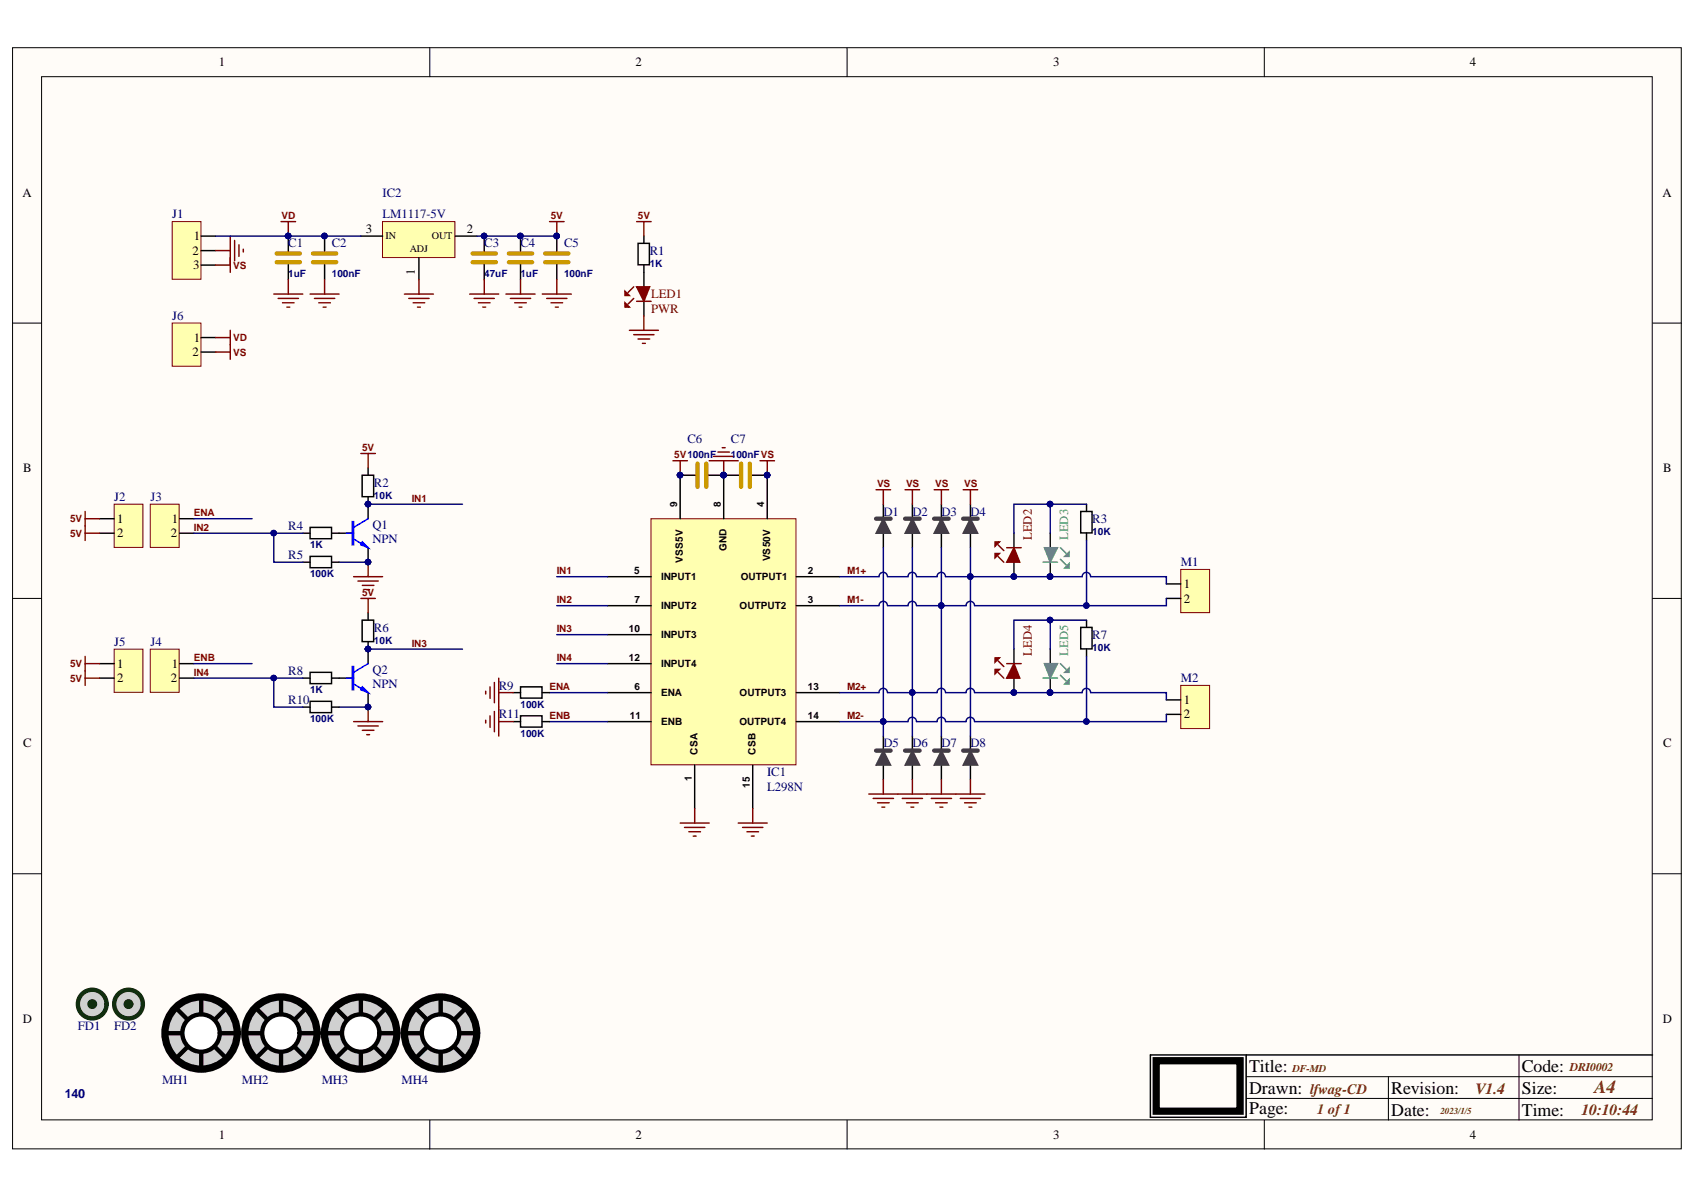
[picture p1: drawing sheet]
<svg xmlns="http://www.w3.org/2000/svg" width="297mm" height="210mm" viewBox="0 0 297 210" stroke-linecap="round" stroke-linejoin="round" font-family="sans-serif">
<defs><g id="words">
<text font-size="3.2" fill="#630" x="279.3" y="191.5">A4</text>
<g font-size="3.1">
<text x="218.8" y="187.9">Title:</text>
<text x="218.8" y="191.7">Drawn:</text>
<text x="243.7" y="191.7">Revision:</text>
<text x="266.5" y="187.9">Code:</text>
<text x="266.5" y="191.7">Size:</text>
<text x="218.8" y="195.2">Page:</text>
<text x="243.7" y="195.5">Date:</text>
<text x="266.5" y="195.5">Time:</text>
</g>
<g font-size="2.7" fill="#630">
<text x="258.4" y="191.6">V1.4</text>
<text x="277" y="195.4">10:10:44</text>
</g>
<g font-size="2.5" fill="#630">
<text x="229.4" y="191.6">lfwag-CD</text>
<text x="230.7" y="195.2">1 of 1</text>
</g>
<g font-size="2.2">
<text x="38.3" y="11.6">1</text>
<text x="111.3" y="11.6">2</text>
<text x="184.5" y="11.6">3</text>
<text x="257.5" y="11.6">4</text>
<text x="4" y="34.5">A</text>
<text x="291.2" y="34.5">A</text>
<text x="64.1" y="40.8">3</text>
<text x="81.8" y="40.8">2</text>
<text x="33.7" y="44.6">2</text>
<text x="33.8" y="47.2">3</text>
<text x="33.9" y="42.1">1</text>
<text x="72.7" y="48.1" transform="rotate(-90 72.7 48.1)">1</text>
<text x="33.9" y="59.9">1</text>
<text x="33.7" y="62.4">2</text>
<text x="4.1" y="82.7">B</text>
<text x="291.3" y="82.7">B</text>
<text x="20.5" y="91.6">1</text>
<text x="20.5" y="94.1">2</text>
<text x="29.9" y="94.1">2</text>
<text x="30.1" y="91.6">1</text>
<text x="207.3" y="103">1</text>
<text x="207.3" y="105.6">2</text>
<text x="20.5" y="117">1</text>
<text x="20.5" y="119.5">2</text>
<text x="29.9" y="119.5">2</text>
<text x="30.1" y="117">1</text>
<text x="207.3" y="123.3">1</text>
<text x="207.3" y="125.9">2</text>
<text x="4.1" y="131">C</text>
<text x="291.3" y="131">C</text>
<text x="4" y="179.2">D</text>
<text x="291.2" y="179.2">D</text>
<text x="38.3" y="199.5">1</text>
<text x="111.3" y="199.5">2</text>
<text x="184.5" y="199.5">3</text>
<text x="257.5" y="199.5">4</text>
</g>
<g font-size="2.2" fill="#000080">
<text x="67" y="34.5">IC2</text>
<text x="30.2" y="38.3">J1</text>
<text x="67" y="38.3">LM1117-5V</text>
<text x="50.5" y="43.4">C1</text>
<text x="58.1" y="43.4">C2</text>
<text x="84.8" y="43.4">C3</text>
<text x="91.2" y="43.4">C4</text>
<text x="98.8" y="43.4">C5</text>
<text x="113.8" y="44.6">R1</text>
<text x="30.2" y="56.1">J6</text>
<text x="120.4" y="77.6">C6</text>
<text x="128" y="77.6">C7</text>
<text x="20" y="87.8">J2</text>
<text x="26.3" y="87.8">J3</text>
<text x="65.5" y="85.3">R2</text>
<text x="50.5" y="92.9">R4</text>
<text x="65.2" y="95.2">NPN</text>
<text x="65.2" y="92.6">Q1</text>
<text x="154.7" y="90.3">D1</text>
<text x="159.8" y="90.3">D2</text>
<text x="164.9" y="90.3">D3</text>
<text x="170" y="90.3">D4</text>
<text x="191.3" y="91.6">R3</text>
<text x="50.5" y="98">R5</text>
<text x="206.8" y="99.2">M1</text>
<text x="20" y="113.2">J5</text>
<text x="26.3" y="113.2">J4</text>
<text x="65.5" y="110.7">R6</text>
<text x="191.3" y="111.9">R7</text>
<text x="50.5" y="118.3">R8</text>
<text x="65.2" y="118">Q2</text>
<text x="206.8" y="119.5">M2</text>
<text x="50.5" y="123.3">R10</text>
<text x="65.2" y="120.6">NPN</text>
<text x="87.4" y="125.9">R11</text>
<text x="87.4" y="120.8">R9</text>
<text x="154.7" y="131">D5</text>
<text x="159.8" y="131">D6</text>
<text x="164.9" y="131">D7</text>
<text x="170" y="131">D8</text>
<text x="134.4" y="136">IC1</text>
<text x="134.4" y="138.6">L298N</text>
<text x="13.6" y="180.5">FD1</text>
<text x="20" y="180.5">FD2</text>
<text x="28.4" y="189.9">MH1</text>
<text x="42.4" y="189.9">MH2</text>
<text x="56.3" y="189.9">MH3</text>
<text x="70.3" y="189.9">MH4</text>
<text x="11.4" y="192.4">140</text>
</g>
<g font-size="2.2" fill="#800000">
<text x="114" y="52.2">LED1</text>
<text x="114" y="54.8">PWR</text>
<text x="180.7" y="94.7" transform="rotate(-90 180.7 94.7)">LED2</text>
<text x="180.7" y="115" transform="rotate(-90 180.7 115)">LED4</text>
</g>
<g font-size="2.2" fill="#396">
<text x="187.1" y="94.7" transform="rotate(-90 187.1 94.7)">LED3</text>
<text x="187.1" y="115" transform="rotate(-90 187.1 115)">LED5</text>
</g>
<text font-size="2.1" fill="#630" x="274.9" y="187.7">DRI0002</text>
<g font-size="1.8" fill="#800000">
<text x="49.3" y="38.4">VD</text>
<text x="96.5" y="38.4">5V</text>
<text x="111.7" y="38.4">5V</text>
<text x="40.8" y="47.1">VS</text>
<text x="40.8" y="59.8">VD</text>
<text x="40.8" y="62.3">VS</text>
<text x="63.4" y="79.1">5V</text>
<text x="118.1" y="80.3">5V100nF</text>
<text x="72.1" y="88">IN1</text>
<text x="153.6" y="85.4">VS</text>
<text x="158.7" y="85.4">VS</text>
<text x="163.8" y="85.4">VS</text>
<text x="168.9" y="85.4">VS</text>
<text x="12.3" y="91.5">5V</text>
<text x="12.3" y="94">5V</text>
<text x="34" y="90.5">ENA</text>
<text x="34" y="93">IN2</text>
<text x="97.5" y="100.6">IN1</text>
<text x="148.4" y="100.6">M1+</text>
<text x="63.4" y="104.5">5V</text>
<text x="97.5" y="105.7">IN2</text>
<text x="148.4" y="105.7">M1-</text>
<text x="72.1" y="113.3">IN3</text>
<text x="97.5" y="110.8">IN3</text>
<text x="12.3" y="116.9">5V</text>
<text x="12.3" y="119.4">5V</text>
<text x="34" y="115.9">ENB</text>
<text x="34" y="118.4">IN4</text>
<text x="97.5" y="115.9">IN4</text>
<text x="96.2" y="121">ENA</text>
<text x="148.4" y="121">M2+</text>
<text x="96.2" y="126">ENB</text>
<text x="148.4" y="126">M2-</text>
</g>
<g font-size="1.8">
<text x="67.5" y="41.9">IN</text>
<text x="75.7" y="41.9">OUT</text>
<text x="71.8" y="44.2">ADJ</text>
<text x="118.6" y="88.9" transform="rotate(-90 118.6 88.9)">9</text>
<text x="126.2" y="88.9" transform="rotate(-90 126.2 88.9)">8</text>
<text x="133.9" y="88.9" transform="rotate(-90 133.9 88.9)">4</text>
<text x="111.1" y="100.6">5</text>
<text x="115.8" y="101.7">INPUT1</text>
<text x="119.6" y="98.6" transform="rotate(-90 119.6 98.6)">VSS5V</text>
<text x="127.2" y="96.6" transform="rotate(-90 127.2 96.6)">GND</text>
<text x="129.7" y="101.7">OUTPUT1</text>
<text x="134.9" y="98.4" transform="rotate(-90 134.9 98.4)">VS50V</text>
<text x="141.5" y="100.6">2</text>
<text x="111.1" y="105.7">7</text>
<text x="115.8" y="106.7">INPUT2</text>
<text x="129.5" y="106.7">OUTPUT2</text>
<text x="141.5" y="105.7">3</text>
<text x="110.1" y="110.8">10</text>
<text x="115.8" y="111.8">INPUT3</text>
<text x="110.1" y="115.9">12</text>
<text x="115.8" y="116.9">INPUT4</text>
<text x="111.1" y="121">6</text>
<text x="115.8" y="122">ENA</text>
<text x="129.5" y="122">OUTPUT3</text>
<text x="141.5" y="121">13</text>
<text x="110.3" y="126">11</text>
<text x="115.8" y="127.1">ENB</text>
<text x="129.5" y="127.1">OUTPUT4</text>
<text x="141.5" y="126">14</text>
<text x="121.1" y="136.8" transform="rotate(-90 121.1 136.8)">1</text>
<text x="122.2" y="132.3" transform="rotate(-90 122.2 132.3)">CSA</text>
<text x="132.3" y="132.3" transform="rotate(-90 132.3 132.3)">CSB</text>
<text x="131.3" y="138" transform="rotate(-90 131.3 138)">15</text>
</g>
<g font-size="1.8" fill="#000080">
<text x="113.8" y="46.8">1K</text>
<text x="50.5" y="48.6">1uF</text>
<text x="58.1" y="48.6">100nF</text>
<text x="84.8" y="48.6">47uF</text>
<text x="91.2" y="48.6">1uF</text>
<text x="98.8" y="48.6">100nF</text>
<text x="128" y="80.3">100nFVS</text>
<text x="65.5" y="87.4">10K</text>
<text x="191.3" y="93.8">10K</text>
<text x="54.3" y="96.1">1K</text>
<text x="54.3" y="101.2">100K</text>
<text x="65.5" y="112.8">10K</text>
<text x="191.3" y="114.1">10K</text>
<text x="54.3" y="121.5">1K</text>
<text x="91.2" y="124">100K</text>
<text x="54.3" y="126.5">100K</text>
<text x="91.2" y="129.1">100K</text>
</g>
<text font-size="1.8" fill="#630" x="226.4" y="187.8">DF-MD</text>
<text font-size="1.6" fill="#630" x="252.3" y="195.2">2023/1/5</text>
</g></defs>
<g fill="#fffcf8" stroke="#000" stroke-width=".18">
<path d="M2.2 8.4h292.3v192.9h-292.3z"/>
<path d="M7.3 13.4h282.1v182.8h-282.1z"/>
</g>
<g fill="none" stroke="#000" stroke-width=".18">
<path d="M75.3 8.4v5M148.4 8.4v5M221.4 8.4v5M2.2 56.6h5.1M289.4 56.6h5.1M2.2 104.9h5.1M289.4 104.9h5.1M2.2 153.1h5.1M289.4 153.1h5.1M75.3 196.3v5M148.4 196.3v5M218.3 192.5h71.1"/>
<path d="M218.3 188.6h71.1M221.4 196.3v5M243.2 188.6v7.7M266 184.8v11.5"/>
</g>
<path d="M218.3 184.8v11h-16.8v-11h87.9" fill="none" stroke="#000" stroke-width=".25"/>
<path d="M202.5 185.9h14.7v8.8h-14.7z" fill="none" stroke="#000" stroke-width="1.3"/>
<circle cx="16.2" cy="175.9" r="2.52" fill="#d0d0d0" stroke="#030" stroke-width=".76"/>
<circle cx="16.2" cy="175.9" r=".74" fill="#030" stroke="#030" stroke-width=".25"/>
<circle cx="22.5" cy="175.9" r="2.52" fill="#d0d0d0" stroke="#030" stroke-width=".76"/>
<circle cx="22.5" cy="175.9" r=".74" fill="#030" stroke="#030" stroke-width=".25"/>
<circle cx="35.2" cy="181" r="6.3" fill="#d0d0d0" stroke="#000" stroke-width="1.3"/>
<path d="M30.9 176.7l8.7 8.6M35.2 174.9v12.2M39.6 176.7l-8.7 8.6M29.1 181h12.2" fill="none" stroke="#000" stroke-width=".76"/>
<circle cx="35.2" cy="181" r="3.3" fill="#fff" stroke="#000" stroke-width=".76"/>
<circle cx="49.2" cy="181" r="6.3" fill="#d0d0d0" stroke="#000" stroke-width="1.3"/>
<path d="M44.9 176.7l8.6 8.6M49.2 174.9v12.2M53.5 176.7l-8.6 8.6M43.1 181h12.2" fill="none" stroke="#000" stroke-width=".76"/>
<circle cx="49.2" cy="181" r="3.3" fill="#fff" stroke="#000" stroke-width=".76"/>
<circle cx="63.2" cy="181" r="6.3" fill="#d0d0d0" stroke="#000" stroke-width="1.3"/>
<path d="M58.9 176.7l8.6 8.6M63.2 174.9v12.2M67.5 176.7l-8.6 8.6M57.1 181h12.2" fill="none" stroke="#000" stroke-width=".76"/>
<circle cx="63.2" cy="181" r="3.3" fill="#fff" stroke="#000" stroke-width=".76"/>
<circle cx="77.2" cy="181" r="6.3" fill="#d0d0d0" stroke="#000" stroke-width="1.3"/>
<path d="M72.9 176.7l8.6 8.6M77.2 174.9v12.2M81.5 176.7l-8.6 8.6M71.1 181h12.2" fill="none" stroke="#000" stroke-width=".76"/>
<circle cx="77.2" cy="181" r="3.3" fill="#fff" stroke="#000" stroke-width=".76"/>
<path d="M30.2 38.8h5v10.1h-5z" fill="#ffffb0" stroke="#800000" stroke-width=".18"/>
<path d="M35.2 41.4h2.6M35.2 43.9h2.6M35.2 46.4h2.6" fill="none" stroke="#000" stroke-width=".25"/>
<path d="M67 38.8h12.7v6.3h-12.7z" fill="#ffffb0" stroke="#800000" stroke-width=".18"/>
<path d="M63.2 41.4h3.8M73.4 45.2v3.8M79.7 41.4h3.8" fill="none" stroke="#000" stroke-width=".25"/>
<path d="M114 90.9h25.4v43.1h-25.4z" fill="#ffffb0" stroke="#800000" stroke-width=".18"/>
<g fill="none" stroke="#000" stroke-width=".25">
<path d="M119.1 83.3v7.6M126.7 83.3v7.6M134.4 83.3v7.6M106.4 101h7.6M106.4 106.1h7.6M106.4 111.2h7.6M106.4 116.3h7.6M139.5 101h7.6M139.5 106.1h7.6M106.4 121.4h7.6M106.4 126.4h7.6M121.7 134.1v7.6"/>
<path d="M131.8 134.1v7.6M139.5 121.4h7.6M139.5 126.4h7.6"/>
</g>
<g fill="#000080" stroke="#000080" stroke-width=".18">
<circle cx="134.3" cy="83.2" r=".48"/>
<circle cx="126.7" cy="83.2" r=".48"/>
<circle cx="119.1" cy="83.2" r=".48"/>
</g>
<path d="M26.3 88.3h5.1v7.6h-5.1z" fill="#ffffb0" stroke="#800000" stroke-width=".18"/>
<g fill="none" stroke="#000" stroke-width=".25">
<path d="M50.5 41.4v2.8M50.5 46.2v2.8M56.8 41.4v2.8M56.8 46.2v2.8M84.8 41.4v2.8M84.8 46.2v2.8M91.2 41.4v2.8M91.2 46.2v2.8M97.5 41.4v2.8M97.5 46.2v2.8M111.8 42.6h1.9v3.8h-1.9zM112.8 41.4v1.2"/>
<path d="M112.8 46.4v1.3M31.4 90.9h2.6M31.4 93.4h2.6"/>
</g>
<g fill="none" stroke="#800000" stroke-width=".25">
<path d="M49.2 38.8h2.6M50.5 38.8v2.6M96.2 38.8h2.6M97.5 38.8v2.6M48 51.5h5M48.7 52.3h3.6M49.5 53h2M50.2 53.8h.5M50.5 49v2.5M54.3 51.5h5.1M55.1 52.3h3.5M55.8 53h2.1"/>
<path d="M56.6 53.8h.5M56.8 49v2.5M70.8 51.5h5.1M71.6 52.3h3.6M72.4 53h2M73.1 53.8h.5M73.4 49v2.5M82.3 51.5h5.1M83 52.3h3.6M83.8 53h2M84.6 53.8h.5M84.8 49v2.5"/>
<path d="M88.6 51.5h5.1M89.4 52.3h3.5M90.1 53h2.1M90.9 53.8h.5M91.2 49v2.5M95 51.5h5.1M95.7 52.3h3.6M96.5 53h2M97.3 53.8h.5M97.5 49v2.5M111 52.3l-1 1M111 50.3l-1 1"/>
</g>
<g fill="#000080" stroke="#000080" stroke-width=".18">
<circle cx="50.5" cy="41.3" r=".49"/>
<circle cx="56.8" cy="41.3" r=".48"/>
<circle cx="91.1" cy="41.3" r=".49"/>
<circle cx="97.5" cy="41.3" r=".48"/>
<circle cx="84.8" cy="41.3" r=".48"/>
</g>
<path d="M48.5 45.9h4M48.5 44.4h4M54.8 45.9h4.1M54.8 44.4h4.1M82.8 45.9h4M82.8 44.4h4M89.1 45.9h4.1M89.1 44.4h4.1M95.5 45.9h4.1M95.5 44.4h4.1" fill="none" stroke="#c90" stroke-width=".76"/>
<path d="M112.8 47.7v2.6M112.8 52.8v2.5" fill="none" stroke="#101010" stroke-width=".25"/>
<path d="M111.5 50.3h2.3l-1 2.5z" fill="#800000"/>
<path d="M111.5 50.3h2.3l-1 2.5z" fill="none" stroke="#800000" stroke-width=".25"/>
<path d="M109.5 53l.7 .8h-.7z" fill="#800000"/>
<path d="M109.5 53l.7 .8h-.7z" fill="none" stroke="#800000" stroke-width=".25"/>
<path d="M109.5 51l.7 .8h-.7z" fill="#800000"/>
<path d="M111.5 38.8h2.5M112.8 38.8v2.6M109.5 51l.7 .8h-.7zM110.2 57.9h5.1M111 58.6h3.5M111.5 52.8h2.5M111.8 59.4h2M112.8 55.3v2.6M112.5 60.2h.5" fill="none" stroke="#800000" stroke-width=".25"/>
<path d="M26.3 113.7h5.1v7.6h-5.1z" fill="#ffffb0" stroke="#800000" stroke-width=".18"/>
<path d="M119.1 83.3h2.8M124 83.3h5.5M131.6 83.3h2.8M154.7 88.3v2.6M154.7 93.4v2.6M31.4 116.3h2.6M31.4 118.8h2.6" fill="none" stroke="#000" stroke-width=".25"/>
<g fill="none" stroke="#800000" stroke-width=".25">
<path d="M37.8 43.9h2.5M37.8 46.4h2.5M40.3 41.4v6.3M41.1 42.1v3.6M41.9 42.9v2M42.6 43.7v.5M125 80h3.5M125.7 79.2h2.1M126.5 78.4h.5M117.9 80.7h2.5M119.1 80.7v2.6M124.2 80.7h5.1"/>
<path d="M126.7 80.7v2.6M133.1 80.7h2.5M134.4 80.7v2.6"/>
</g>
<g fill="#000080" stroke="#000080" stroke-width=".18">
<circle cx="126.7" cy="83.2" r=".48"/>
<circle cx="119.1" cy="83.2" r=".48"/>
<circle cx="134.3" cy="83.2" r=".48"/>
</g>
<path d="M122.2 81.2v4.1M123.7 81.2v4.1M129.8 81.2v4.1M131.3 81.2v4.1" fill="none" stroke="#c90" stroke-width=".76"/>
<path d="M154.7 90.9l1.3 2.5h-2.6z" fill="#443c3e"/>
<path d="M154.7 90.9l1.3 2.5h-2.6z" fill="none" stroke="#443c3e" stroke-width=".25"/>
<path d="M153.4 90.9h2.6" fill="none" stroke="#443c3e" stroke-width=".76"/>
<path d="M154.7 129v2.5M154.7 134.1v2.5" fill="none" stroke="#000" stroke-width=".25"/>
<path d="M154.7 131.5l1.3 2.6h-2.6z" fill="#443c3e"/>
<path d="M154.7 131.5l1.3 2.6h-2.6z" fill="none" stroke="#443c3e" stroke-width=".25"/>
<path d="M153.4 131.5h2.6" fill="none" stroke="#443c3e" stroke-width=".76"/>
<path d="M159.8 88.3v2.6M159.8 93.4v2.6" fill="none" stroke="#000" stroke-width=".25"/>
<path d="M159.8 90.9l1.3 2.5h-2.6z" fill="#443c3e"/>
<path d="M159.8 90.9l1.3 2.5h-2.6z" fill="none" stroke="#443c3e" stroke-width=".25"/>
<path d="M158.5 90.9h2.6" fill="none" stroke="#443c3e" stroke-width=".76"/>
<path d="M159.8 129v2.5M159.8 134.1v2.5" fill="none" stroke="#000" stroke-width=".25"/>
<path d="M159.8 131.5l1.3 2.6h-2.6z" fill="#443c3e"/>
<path d="M159.8 131.5l1.3 2.6h-2.6z" fill="none" stroke="#443c3e" stroke-width=".25"/>
<path d="M158.5 131.5h2.6" fill="none" stroke="#443c3e" stroke-width=".76"/>
<path d="M164.9 88.3v2.6M164.9 93.4v2.6" fill="none" stroke="#000" stroke-width=".25"/>
<path d="M164.9 90.9l1.2 2.5h-2.5z" fill="#443c3e"/>
<path d="M164.9 90.9l1.2 2.5h-2.5z" fill="none" stroke="#443c3e" stroke-width=".25"/>
<path d="M163.6 90.9h2.5" fill="none" stroke="#443c3e" stroke-width=".76"/>
<path d="M164.9 129v2.5M164.9 134.1v2.5" fill="none" stroke="#000" stroke-width=".25"/>
<path d="M164.9 131.5l1.2 2.6h-2.5z" fill="#443c3e"/>
<path d="M164.9 131.5l1.2 2.6h-2.5z" fill="none" stroke="#443c3e" stroke-width=".25"/>
<path d="M163.6 131.5h2.5" fill="none" stroke="#443c3e" stroke-width=".76"/>
<path d="M170 88.3v2.6M170 93.4v2.6" fill="none" stroke="#000" stroke-width=".25"/>
<path d="M170 90.9l1.2 2.5h-2.5z" fill="#443c3e"/>
<path d="M170 90.9l1.2 2.5h-2.5z" fill="none" stroke="#443c3e" stroke-width=".25"/>
<path d="M168.7 90.9h2.5" fill="none" stroke="#443c3e" stroke-width=".76"/>
<path d="M170 129v2.5M170 134.1v2.5" fill="none" stroke="#000" stroke-width=".25"/>
<path d="M170 131.5l1.2 2.6h-2.5z" fill="#443c3e"/>
<path d="M170 131.5l1.2 2.6h-2.5z" fill="none" stroke="#443c3e" stroke-width=".25"/>
<path d="M168.7 131.5h2.5" fill="none" stroke="#443c3e" stroke-width=".76"/>
<g fill="none" stroke="#800000" stroke-width=".25">
<path d="M153.4 85.8h2.6M154.7 85.8v2.5M158.5 85.8h2.6M159.8 85.8v2.5M163.6 85.8h2.5M164.9 85.8v2.5M168.7 85.8h2.5M170 85.8v2.5M174.8 95.5l1 1M174.8 97.5l1 1M152.2 139.1h20.3M152.9 139.9h3.6"/>
<path d="M154.7 136.6v2.5M158 139.9h3.6M159.8 136.6v2.5M163.1 139.9h3.6M164.9 136.6v2.5M168.2 139.9h3.5M170 136.6v2.5M153.7 140.7h2M154.5 141.4h.5M158.8 140.7h2M159.5 141.4h.5M163.9 140.7h2"/>
<path d="M164.6 141.4h.5M168.9 140.7h2.1M169.7 141.4h.5"/>
</g>
<path d="M189.3 89.6h2v3.8h-2zM190.3 88.3v1.3M190.3 93.4v1.3" fill="none" stroke="#000" stroke-width=".25"/>
<path d="M177.6 93.4v2.6M177.6 98.5v2.5" fill="none" stroke="#101010" stroke-width=".25"/>
<circle cx="177.6" cy="101" r=".48" fill="#000080" stroke="#000080" stroke-width=".18"/>
<path d="M177.6 96l1 2.5h-2.3z" fill="#800000"/>
<path d="M177.6 96l1 2.5h-2.3z" fill="none" stroke="#800000" stroke-width=".25"/>
<path d="M174.3 94.9h.7l-.7 .8z" fill="#800000"/>
<path d="M174.3 94.9h.7l-.7 .8z" fill="none" stroke="#800000" stroke-width=".25"/>
<path d="M174.3 97h.7l-.7 .7z" fill="#800000"/>
<path d="M174.3 97h.7l-.7 .7zM176.3 96h2.6" fill="none" stroke="#800000" stroke-width=".25"/>
<g fill="#000080" stroke="#000080" stroke-width=".18">
<circle cx="177.6" cy="101" r=".48"/>
<circle cx="183.9" cy="101" r=".49"/>
</g>
<path d="M183.9 93.4v2.6M183.9 98.5v2.5" fill="none" stroke="#101010" stroke-width=".25"/>
<path d="M185.7 98l1 1M185.7 96l1 1" fill="none" stroke="#396" stroke-width=".25"/>
<path d="M182.9 96h2.3l-1.3 2.5z" fill="#396"/>
<path d="M182.9 96h2.3l-1.3 2.5z" fill="none" stroke="#396" stroke-width=".25"/>
<path d="M186.5 99.5l.7-.7v.7z" fill="#396"/>
<path d="M186.5 99.5l.7-.7v.7z" fill="none" stroke="#396" stroke-width=".25"/>
<path d="M186.5 97.5l.7-.8v.8z" fill="#396"/>
<path d="M182.7 98.5h2.5M186.5 97.5l.7-.8v.8z" fill="none" stroke="#396" stroke-width=".25"/>
<circle cx="183.9" cy="101" r=".49" fill="#000080" stroke="#000080" stroke-width=".18"/>
<path d="M206.8 99.8h5v7.5h-5z" fill="#ffffb0" stroke="#800000" stroke-width=".18"/>
<path d="M189.3 109.9h2v3.8h-2zM190.3 108.7v1.2M190.3 113.7v1.3M204.3 102.3h2.5M204.3 104.9h2.5" fill="none" stroke="#000" stroke-width=".25"/>
<g fill="none" stroke="#000080" stroke-width=".25">
<path d="M37.8 41.4h25.4M83.5 41.4h14M154.7 96v33M159.8 96v33M164.9 96v33M170 96v33M183.9 88.3h-6.3v5.1M183.9 88.3v5.1M183.9 88.3h6.4M190.3 94.7v11.4M155.4 101a.74 .74 0 0 0-.7-.7 .74 .74 0 0 0-.8 .7h-6.8M160.5 101a.74 .74 0 0 0-.7-.7 .74 .74 0 0 0-.8 .7h-3.5"/>
<path d="M165.6 101a.74 .74 0 0 0-.7-.7 .74 .74 0 0 0-.8 .7h-3.5M191 101a.74 .74 0 0 0-.7-.7 .74 .74 0 0 0-.8 .7h-23.9M191.1 101h13.2v1.3"/>
</g>
<g fill="#000080" stroke="#000080" stroke-width=".18">
<circle cx="84.8" cy="41.3" r=".48"/>
<circle cx="91.1" cy="41.3" r=".49"/>
<circle cx="97.5" cy="41.3" r=".48"/>
<circle cx="50.5" cy="41.3" r=".49"/>
<circle cx="56.8" cy="41.3" r=".48"/>
<circle cx="154.7" cy="126.4" r=".48"/>
<circle cx="159.8" cy="121.3" r=".48"/>
<circle cx="164.9" cy="106.1" r=".48"/>
<circle cx="169.9" cy="101" r=".48"/>
<circle cx="183.9" cy="88.3" r=".49"/>
<circle cx="190.3" cy="106.1" r=".48"/>
<circle cx="177.6" cy="101" r=".48"/>
<circle cx="183.9" cy="101" r=".49"/>
<circle cx="177.6" cy="121.3" r=".48"/>
</g>
<path d="M177.6 113.7v2.6M177.6 118.8v2.6" fill="none" stroke="#101010" stroke-width=".25"/>
<path d="M174.8 115.8l1 1M174.8 117.8l1 1" fill="none" stroke="#800000" stroke-width=".25"/>
<path d="M177.6 116.3l1 2.5h-2.3z" fill="#800000"/>
<path d="M177.6 116.3l1 2.5h-2.3z" fill="none" stroke="#800000" stroke-width=".25"/>
<path d="M174.3 115.3h.7l-.7 .7z" fill="#800000"/>
<path d="M174.3 115.3h.7l-.7 .7z" fill="none" stroke="#800000" stroke-width=".25"/>
<path d="M174.3 117.3h.7l-.7 .8z" fill="#800000"/>
<path d="M174.3 117.3h.7l-.7 .8zM176.3 116.3h2.6" fill="none" stroke="#800000" stroke-width=".25"/>
<g fill="#000080" stroke="#000080" stroke-width=".18">
<circle cx="177.6" cy="121.3" r=".48"/>
<circle cx="183.9" cy="121.3" r=".49"/>
</g>
<path d="M183.9 113.7v2.6M183.9 118.8v2.6" fill="none" stroke="#101010" stroke-width=".25"/>
<path d="M185.7 118.3l1 1M185.7 116.3l1 1" fill="none" stroke="#396" stroke-width=".25"/>
<path d="M182.9 116.3h2.3l-1.3 2.5z" fill="#396"/>
<path d="M182.9 116.3h2.3l-1.3 2.5z" fill="none" stroke="#396" stroke-width=".25"/>
<path d="M186.5 119.8l.7-.7v.7z" fill="#396"/>
<path d="M186.5 119.8l.7-.7v.7z" fill="none" stroke="#396" stroke-width=".25"/>
<path d="M186.5 117.8l.7-.8v.8z" fill="#396"/>
<path d="M182.7 118.8h2.5M186.5 117.8l.7-.8v.8z" fill="none" stroke="#396" stroke-width=".25"/>
<g fill="#000080" stroke="#000080" stroke-width=".18">
<circle cx="183.9" cy="121.3" r=".49"/>
<circle cx="183.9" cy="108.6" r=".49"/>
<circle cx="190.3" cy="126.4" r=".48"/>
</g>
<path d="M183.9 108.7h-6.3v5M183.9 108.7v5M183.9 108.7h6.4M190.3 115v11.4" fill="none" stroke="#000080" stroke-width=".25"/>
<path d="M206.8 120.1h5v7.6h-5z" fill="#ffffb0" stroke="#800000" stroke-width=".18"/>
<path d="M59.4 93.4h2.5M63.4 83.3h2v3.7h-2zM64.5 82v1.3M64.5 87.1v3.8M64.5 96v2.5M204.3 122.6h2.5M204.3 125.2h2.5" fill="none" stroke="#000" stroke-width=".25"/>
<path d="M34 90.9h10.1M34 116.3h10.1M96.2 121.4h10.2M96.2 126.4h10.2M155.4 121.4a.74 .74 0 0 0-.7-.8 .74 .74 0 0 0-.8 .8h-6.8M165.6 121.4a.74 .74 0 0 0-.7-.8 .74 .74 0 0 0-.8 .8h-8.6M170.7 121.4a.74 .74 0 0 0-.8-.8 .74 .74 0 0 0-.7 .8h-3.6M191 121.4a.74 .74 0 0 0-.7-.8 .74 .74 0 0 0-.8 .8h-18.8M191.1 121.4h13.2v1.2" fill="none" stroke="#000080" stroke-width=".25"/>
<g fill="#000080" stroke="#000080" stroke-width=".18">
<circle cx="159.8" cy="121.3" r=".48"/>
<circle cx="177.6" cy="121.3" r=".48"/>
<circle cx="183.9" cy="121.3" r=".49"/>
<circle cx="64.4" cy="88.3" r=".48"/>
<circle cx="64.4" cy="98.5" r=".48"/>
</g>
<path d="M119.1 144.2h5.1M119.9 145h3.5M120.6 145.7h2.1M121.4 146.5h.5M121.7 141.7v2.5M129.3 144.2h5.1M130.1 145h3.5M130.8 145.7h2M131.6 146.5h.5M131.8 141.7v2.5" fill="none" stroke="#800000" stroke-width=".25"/>
<path d="M60.7 93.4h1M61.7 91.4h.2v4.1h-.2zM61.8 91.4v4.1M61.9 94.4l2.6 1.6M64.5 90.9l-2.6 1.5" fill="none" stroke="#00f" stroke-width=".25"/>
<path d="M63.5 94.9l1 1.1-1.3-.5z" fill="#00f"/>
<path d="M63.5 94.9l1 1.1-1.3-.5zM60.7 118.8h1M61.7 116.8h.2v4h-.2zM61.8 116.8v4M61.9 119.8l2.6 1.6M64.5 116.3l-2.6 1.5" fill="none" stroke="#00f" stroke-width=".25"/>
<g fill="#000080" stroke="#000080" stroke-width=".18">
<circle cx="64.4" cy="88.3" r=".48"/>
<circle cx="64.4" cy="98.5" r=".48"/>
<circle cx="47.9" cy="93.4" r=".48"/>
<circle cx="64.4" cy="113.7" r=".48"/>
<circle cx="64.4" cy="123.9" r=".48"/>
</g>
<g fill="none" stroke="#800000" stroke-width=".25">
<path d="M63.2 79.5h2.5M64.5 79.5v2.5M64.5 98.5v2.5M61.9 101h5.1M62.7 101.8h3.6M63.5 102.6h2M64.2 103.3h.5M86.6 119.6v3.5M87.4 118.8v10.2M85.1 121.1v.5M85.1 126.2v.5M85.8 120.3v2.1"/>
<path d="M85.8 125.4v2.1M86.6 124.7v3.5M87.4 126.4h2.5M87.4 121.4h2.5"/>
</g>
<g fill="none" stroke="#000" stroke-width=".25">
<path d="M53 93.4h1.3M53 98.5h1.3M54.3 92.4h3.8v2h-3.8zM54.3 97.5h3.8v2h-3.8zM58.1 93.4h1.3M58.1 98.5h1.3M59.4 118.8h2.5M63.4 108.7h2v3.7h-2zM64.5 107.4v1.3M64.5 112.5v3.8M64.5 121.4v2.5M89.9 126.4h1.3"/>
<path d="M89.9 121.4h1.3M91.2 125.4h3.7v2h-3.7zM91.2 120.3h3.7v2h-3.7zM95 126.4h1.2M95 121.4h1.2"/>
</g>
<path d="M34 93.4h14v5.1h5M48 93.4h5M59.4 98.5h5.1M64.5 88.3h16.5M97.5 101h8.9M97.5 106.1h8.9M97.5 111.2h8.9M97.5 116.3h8.9" fill="none" stroke="#000080" stroke-width=".25"/>
<path d="M63.5 120.3l1 1.1-1.3-.6z" fill="#00f"/>
<path d="M63.5 120.3l1 1.1-1.3-.6z" fill="none" stroke="#00f" stroke-width=".25"/>
<g fill="#000080" stroke="#000080" stroke-width=".18">
<circle cx="64.4" cy="113.7" r=".48"/>
<circle cx="64.4" cy="123.9" r=".48"/>
<circle cx="47.9" cy="118.8" r=".48"/>
<circle cx="154.7" cy="126.4" r=".48"/>
<circle cx="190.3" cy="126.4" r=".48"/>
<circle cx="164.9" cy="106.1" r=".48"/>
<circle cx="190.3" cy="106.1" r=".48"/>
</g>
<path d="M63.2 104.9h2.5M64.5 104.9v2.5M61.9 126.4h5.1M62.7 127.2h3.6M63.5 128h2M64.2 128.7h.5M64.5 123.9v2.5" fill="none" stroke="#800000" stroke-width=".25"/>
<path d="M53 118.8h1.3M54.3 117.8h3.8v2h-3.8zM58.1 118.8h1.3M53 123.9h1.3M54.3 122.9h3.8v2h-3.8zM58.1 123.9h1.3" fill="none" stroke="#000" stroke-width=".25"/>
<path d="M34 118.8h14v5.1h5M48 118.8h5M64.5 113.7h16.5M155.4 106.1a.74 .74 0 0 0-.7-.7 .74 .74 0 0 0-.8 .7h-6.8M160.5 106.1a.74 .74 0 0 0-.7-.7 .74 .74 0 0 0-.8 .7h-3.5M170.7 106.1a.74 .74 0 0 0-.8-.7 .74 .74 0 0 0-.7 .7h-8.6M204.3 104.9v1.2h-33.6M59.4 123.9h5.1M160.5 126.4a.74 .74 0 0 0-.7-.7 .74 .74 0 0 0-.8 .7h-11.9M165.6 126.4a.74 .74 0 0 0-.7-.7 .74 .74 0 0 0-.8 .7h-3.5M170.7 126.4a.74 .74 0 0 0-.8-.7 .74 .74 0 0 0-.7 .7h-3.6M204.3 125.2v1.2h-33.6" fill="none" stroke="#000080" stroke-width=".25"/>
<path d="M20 88.3h5v7.6h-5z" fill="#ffffb0" stroke="#800000" stroke-width=".18"/>
<path d="M17.5 90.9h2.5M17.5 93.4h2.5" fill="none" stroke="#000" stroke-width=".25"/>
<path d="M20 113.7h5v7.6h-5z" fill="#ffffb0" stroke="#800000" stroke-width=".18"/>
<path d="M17.5 116.3h2.5M17.5 118.8h2.5" fill="none" stroke="#000" stroke-width=".25"/>
<path d="M14.9 89.6v5.1M14.9 90.9h2.6M14.9 93.4h2.6M14.9 115v5.1M14.9 116.3h2.6M14.9 118.8h2.6" fill="none" stroke="#800000" stroke-width=".25"/>
<path d="M30.2 56.6h5v7.6h-5z" fill="#ffffb0" stroke="#800000" stroke-width=".18"/>
<path d="M35.2 59.1h2.6M35.2 61.7h2.6" fill="none" stroke="#000" stroke-width=".25"/>
<path d="M37.8 59.1h2.5M40.3 57.9v5.1M37.8 61.7h2.5" fill="none" stroke="#800000" stroke-width=".25"/>
<use href="#words"/>
</svg>
